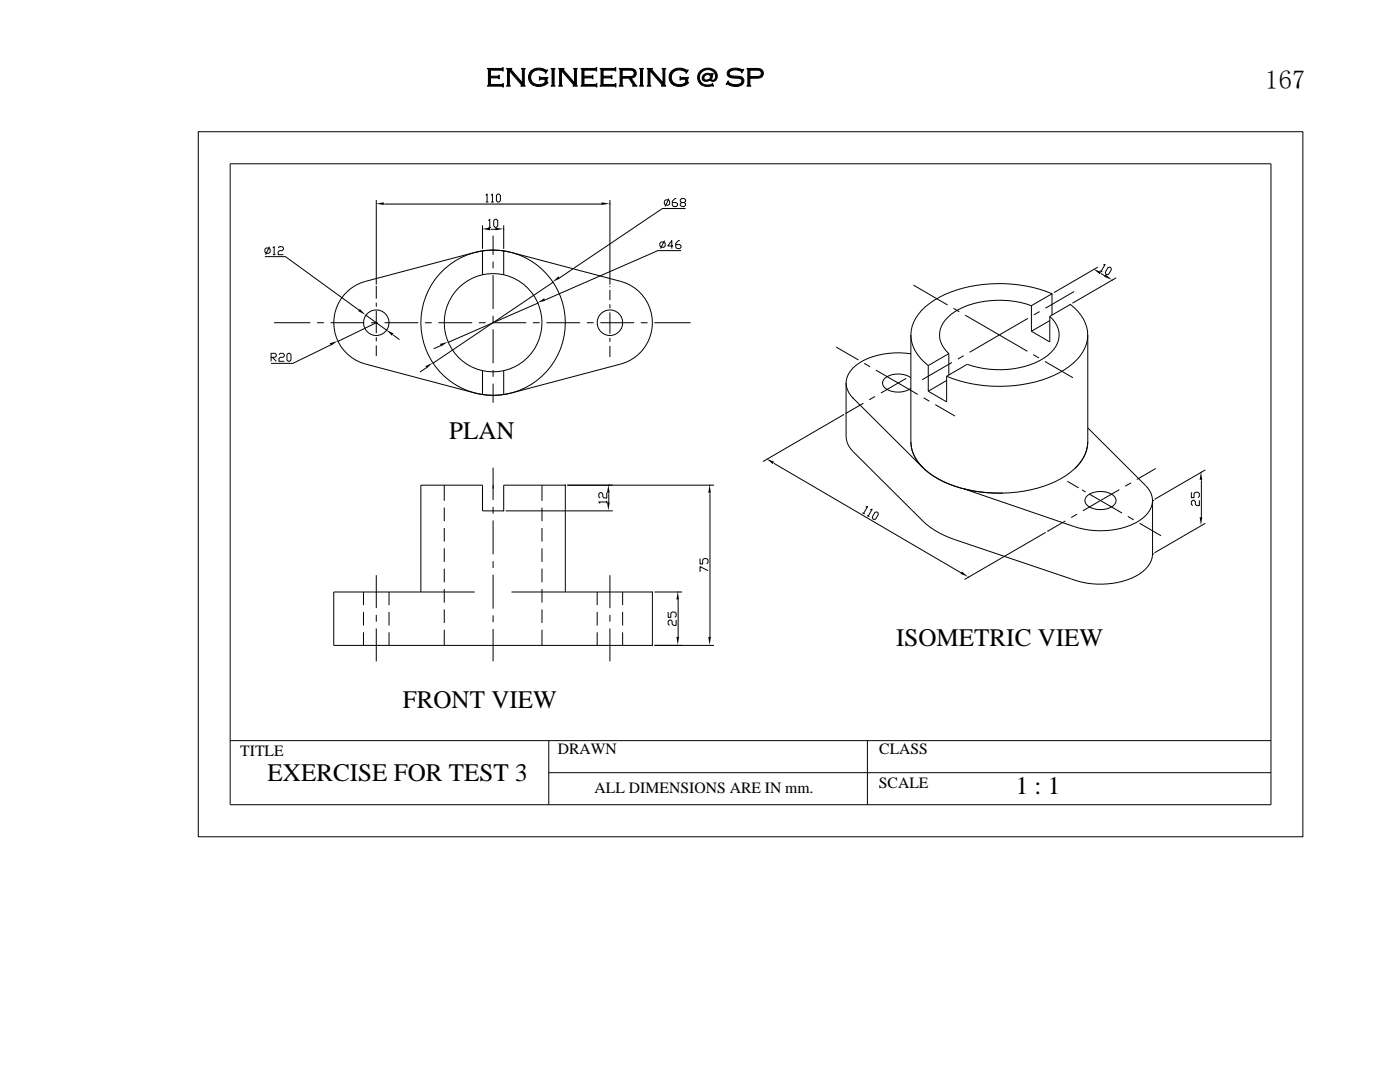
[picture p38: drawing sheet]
<svg xmlns="http://www.w3.org/2000/svg" width="279mm" height="216mm" viewBox="0 0 279 216" stroke-linecap="round" stroke-linejoin="round" font-family="sans-serif">
<defs><g id="words">
<g font-size="5.3">
<text x="96.9" y="17.2">ENGINEERING @ SP</text>
<text x="252.5" y="17.8">167</text>
</g>
<g font-size="5">
<text x="89.6" y="87.5">PLAN</text>
<text x="178.8" y="128.9">ISOMETRIC VIEW</text>
<text x="80.4" y="141.3">FRONT VIEW</text>
<text x="53.4" y="155.8">EXERCISE FOR TEST 3</text>
<text x="202.7" y="158.5">1 : 1</text>
</g>
<g font-size="3.1">
<text x="47.9" y="150.8">TITLE</text>
<text x="111.3" y="150.5">DRAWN</text>
<text x="175.5" y="150.5">CLASS</text>
<text x="118.6" y="158.2">ALL DIMENSIONS ARE IN mm.</text>
<text x="175.4" y="157.2">SCALE</text>
</g>
</g></defs>
<g fill="none" stroke="#000" stroke-width=".2">
<path d="M39.6 26.3h220.4v140.7h-220.4zM45.9 32.7h207.8v127.9h-207.8zM75.1 39.9v16.9M96.9 39l.3-.3v1.6M98 39l.3-.3v1.6M99.3 38.7h.3l.3 .3v1.1l-.3 .2h-.3l-.2-.2v-1.1zM121.7 39.9v16.9M132.8 39.9h.6l.2 .2v.6l-.2 .2h-.6l-.2-.2v-.6zM133.5 39.6l-.8 1.6M135 39.6h-.3l-.5 .5v.8l.2 .3h.6l.2-.3v-.2l-.2-.3h-.8M52.9 51.2h4.1l14.7 10.8M53.1 49.5h.6l.2 .2v.6l-.2 .2h-.6l-.2-.2v-.6z"/>
<path d="M53.8 49.2l-.8 1.6M54.5 49.5l.2-.3v1.6M54.5 50.8h.5M55.5 49.5l.3-.3h.5l.3 .3v.2l-.3 .3h-.5l-.3 .3v.5h1.1M69.4 58.1a8.3 8.3 0 0 1 3.5-2l21.8-5.7a14.2 14.2 0 0 1 7.4 0l21.8 5.7a8.5 8.5 0 0 1 6.3 8.3 8.5 8.5 0 0 1-6.3 8.2l-21.8 5.8a14.2 14.2 0 0 1-7.4 0l-21.8-5.8a8.5 8.5 0 0 1-3.5-14.5zM75.1 57.2v2.4M75.1 57.2h.1M76.7 40.7h43.4M96.3 45v4.7M96.3 50.1v4.7M96.3 50.1h.1M96.9 40.3h.6"/>
<path d="M97.5 44l.2-.2v1.6M97.5 45.4h.5M97.9 45.8h1M98 40.3h.5M98.4 47v3.8M98.4 52.2v1.3M98.4 54.9v6.8M98.8 43.8h.3l.2 .2v1.1l-.2 .3h-.3l-.3-.3v-1.1zM100.5 45v4.7M100.5 45.8h.1M100.5 50.1v4.7M100.5 50.1h.1"/>
<path d="M110.4 56.3l-24 16.2M110.4 56.3h.1M121.7 40.7h.1M121.7 57.2h.1M121.7 57.8v2.1M131.7 48.5l.3-.2h.5l.3 .2v.6l-.3 .2h-.5l-.3-.2zM132.6 48l-.8 1.6M134.3 49.1h-1l.8-1.1v1.6M135.7 48h-.3l-.5 .5v.8l.2 .3h.6l.2-.3v-.2l-.2-.3h-.8M135.9 50h-4.6l-22.5 9.8M136 40.4l-.2-.3v-.2l.2-.3h.6l.2 .3v.2l-.2 .3h-.6l-.2 .3v.2l.2 .3h.6l.2-.3v-.2l-.2-.3M136.8 41.6h-4.6l-20.5 13.8"/>
<path d="M182.3 56.9l6.8 4M209.9 58.6a27.9 27.9 0 0 0-22.4 .7 10 10 0 0 0-5.6 6.6 7.4 7.4 0 0 0 3.4 7M209.9 58.6l-4.1 2.4M209.9 58.6v4.3M209.9 58.6h.1M214.4 58.2l-5.8 3.3M219.1 53.3l-8.7 5.1M219.5 54l.5 .3M219.7 54.6l.9 .5M220.2 52.9l.4-.1-.8 1.3M221.1 53.4l.4-.1 .2 .1 .1 .4-.5 .9-.4 .1-.2-.1-.1-.4zM222 55.9h.1"/>
<path d="M222.8 55.4l-8.8 5.1M54.1 71.3h.8l.2-.3v-.2l-.2-.3h-.8v1.6M54.4 71.3l.7 .8M54.7 64.4h7.2M55.7 70.8l.2-.3h.6l.2 .3v.2l-.2 .3h-.6l-.2 .3v.5h1M57.5 70.5h.3l.3 .3v1l-.3 .3h-.3l-.2-.3v-1zM63.3 64.4h1.3M66 64.4h6.7M66 68.8l-7.5 3.7h-4.4M67.5 68.1h.1M73 62.9l4.2 3M73 62.9h.1"/>
<path d="M74.1 64.4h1.3M75.1 60.4v.8M75.1 62v4.5M75.1 64.4l-7.6 3.7M75.1 67.3v.8M75.1 68.9v2.1M76.7 64.4h6.8M78.4 66.8l1.3 1M84.8 64.4h1.4M85.1 73.4l-1.3 .8M87.5 64.4h6.7M88 68.9l-1.4 .7"/>
<path d="M89.5 68.3h.1M95.6 64.4h1.3M96.3 74v4.7M98.3 64.4h6.7M98.4 63v1.4M98.4 65.7v6.8M98.4 73.8v1.4M98.4 76.6v3.8M100.5 74v4.7M106.4 64.4h1.3M107.3 60.5l-17.8 7.8M107.3 60.5h.1"/>
<path d="M109 64.4h6.8M117.1 64.4h1.4M119.8 64.4h6.7M121.7 60.7v.8M121.7 62.3v4.3M121.7 67.4v.8M121.7 69v2.2M127.9 64.4h1.3M130.6 64.4h7.2M166.9 69.2l4.4 2.6M168.9 76.4v10.7a4.3 4.3 0 0 0 1.4 3l13.9 13.9 2.3 1.8 1.9 1 2.2 .9 23.2 7.8a16.2 16.2 0 0 0 13.6-1 5.1 5.1 0 0 0 2.6-4M170.2 79.4l14 13.9"/>
<path d="M172.5 72.5l1.1 .7M174.6 79.1l-1.1 .7M174.8 73.9l8.4 4.8M180.9 75.5l-5.1 2.9M181.8 66.8v21.4M181.8 70.6a14.4 14.4 0 0 0-11.5 2.8 4 4 0 0 0 .1 6.2M181.8 75.4a4.4 4.4 0 0 0-5.4 .3 1.31 1.31 0 0 0 .6 2 4.7 4.7 0 0 0 4.8-.2M184.3 79.4l1.2 .7M185.3 72.9v5.2M188.9 75.1v5.1l-3.6-2.1M188.9 75.9l-3.6 2.2M189.4 70.6l-4.1 2.3"/>
<path d="M189.4 70.6v4.2M190 72.3l-6 3.5M190.3 61.5l1.1 .7M192.3 71l-1.1 .7M192.6 62.9l6.8 3.9M199.4 66.8l5.6 3.3M199.4 66.8l-5.9 3.5M205.1 63.5l-5.7 3.3M205.8 61a18.7 18.7 0 0 0-15.2 1.2 5.4 5.4 0 0 0-2.9 5.8 5.8 5.8 0 0 0 1.7 2.6M205.8 61v5.1M206.2 70.8l1.2 .6M207.5 62.2l-1.2 .6"/>
<path d="M208.5 72.1l5.6 3.3M209.5 63.1a4.7 4.7 0 0 1-.4 7.9 18 18 0 0 1-16.1 1.7l-4.1 2.4M209.5 63.1v5.1l-3.7-2.1M209.5 64l-3.7 2.1M213.6 60.7a7.6 7.6 0 0 1 3.4 7.1 9.2 9.2 0 0 1-4.6 6 27.5 27.5 0 0 1-22.3 1.8l-1.2-.5M213.6 60.7l-4.1 2.4M213.6 60.7h.1M217.1 66.8v21.4M88.7 96.8v3.1M98.4 93.3v6.5M108.2 96.8v3.1M113.2 96.8h29.3"/>
<path d="M121.1 98.3v1.1h-.5l-.3-.3v-.5l-.3-.3h-.2l-.3 .3v.5l.3 .3M121.1 99.9v.5M121.5 96.8h.1M121.5 98.4v1.9M141.7 98.4v28.8M154.4 92.4l37.5 22M168.5 82.7l-16.2 9.4M172.3 80.5l-3.4 2M181.8 88.2a8 8 0 0 0 3.5 6.1 24.4 24.4 0 0 0 16.3 4 21.8 21.8 0 0 0 12.8-4.7 7.6 7.6 0 0 0 2.7-5.4M181.8 88.2a8.4 8.4 0 0 0 4.4 6.8 24.7 24.7 0 0 0 14 3.4M186.7 80.7l3.9 2.3M213 96l2.3 1.3"/>
<path d="M216 97.8l.7 .4M217 98.9a4.5 4.5 0 0 1 5.4 .2 1.33 1.33 0 0 1-.7 2.1 4.4 4.4 0 0 1-5-.6 1.19 1.19 0 0 1 .3-1.7zM217.1 85.4l11.5 11.4a3.9 3.9 0 0 1 0 6.1 14.3 14.3 0 0 1-12.3 2.7l-1.9-.5-22-7.5M217.1 88.2a7.3 7.3 0 0 1-2.6 5.3M217.4 98.6l6.5 3.8M223.4 97.7l-7.3 4.2M225.7 96.3l-1.1 .7M230 99.9h.1M230 99.9v10.6M230.7 93.5l-3.8 2.2M237.8 98.2v1.1h.5v-.8l.3-.3h.5l.3 .3v.5l-.3 .3M239.4 99.8v1.1h-.6l-.2-.3v-.5l-.3-.3h-.3l-.2 .3v.5l.2 .3"/>
<path d="M239.8 94.2h.1M239.8 95.8v7.5M240.6 93.8l-10.2 5.8M72.5 118.1v2.7M75.1 114.8v6.5M77.6 118.1v2.7M84 118.1v-21.3h12.3v5.1h4.2v-5.1h12.3v21.3M88.7 101.3v2.7M88.7 105.4v2.7M88.7 109.4v2.7M88.7 113.5v2.7M88.7 117.5v2.7"/>
<path d="M94.7 118.1h-28.1v10.7h63.6v-10.7h-28.1M98.4 101.1v1.4M98.4 103.8v6.8M98.4 112v1.3M98.4 114.7v6.7M100.9 101.9h21.4M108.2 101.3v2.7M108.2 105.4v2.7M108.2 109.4v2.7M108.2 113.5v2.7M108.2 117.5v2.7M119.2 118.1v2.7"/>
<path d="M121.1 100.2h-1.6l.3 .2M121.7 114.8v6.5M124.3 118.1v2.7M130.6 118.1h5.5M135.3 119.7v7.5M139.7 111.5v1h.5v-.8l.3-.2h.5l.3 .2v.6l-.3 .2M141.3 113.9l-1.6-.8v1M172.1 102.3l.5 .3M172.8 101.2l.3-.1-.8 1.4M173 102.9l.5 .2M173.7 101.7l.4-.1-.8 1.4M174.6 102.2l.4-.1 .2 .2 .1 .3-.5 1-.4 .1-.2-.2-.1-.3z"/>
<path d="M193.3 115.2h.1M208.7 106.2l-16.2 9.4M209.1 106h.1M212.6 104l-3.5 2M214.9 102.6l-1.1 .7M225.1 103l1.2 .7M227.4 104.4l4.3 2.5M230 110.5h.1M240.6 104.4l-10.2 5.9M72.5 122.1v2.7M72.5 126.2v2.6M75.1 122.7v1.3"/>
<path d="M75.1 125.4v6.6M77.6 122.1v2.7M77.6 126.2v2.6M88.7 121.6v2.7M88.7 125.7v3.1M98.4 122.8v1.4M98.4 125.5v6.5M108.2 121.6v2.7M108.2 125.7v3.1M119.2 122.1v2.7M119.2 126.2v2.6M121.7 122.7v1.3"/>
<path d="M121.7 125.4v6.6M124.3 122.1v2.7M124.3 126.2v2.6M130.6 128.8h11.9M133.3 122.1v1.1h.6v-.8l.2-.3h.6l.2 .3v.5l-.2 .3M134.9 123.7v1.1h-.5l-.3-.3v-.5l-.2-.3h-.3l-.3 .3v.5l.3 .3M45.9 147.8h207.8M109.5 147.8v12.8M109.5 154.2h144.2M173.1 147.8v12.8"/>
<circle cx="75.1" cy="64.4" r="2.55"/>
<circle cx="98.4" cy="64.4" r="14.5"/>
<circle cx="98.4" cy="64.4" r="9.8"/>
<circle cx="121.7" cy="64.4" r="2.55"/>
</g>
<g fill="#000">
<path d="M75 40.6l1.6-.2v.5zM96.2 45.7l1.6-.3v.6zM98.9 45.4l1.5 .3-1.5 .3zM107.3 60.4l1.3-.9 .2 .5zM110.3 56.2l1.2-1.1 .3 .5zM120.1 40.4l1.5 .2-1.5 .3zM218.2 53.7l1.5 .5-.2 .5zM220.6 54.8l1.3 1-1.5-.6zM65.8 68.5l1.6-.5-1.3 1zM71.8 61.7l1.2 1.1-1.5-.7zM77.1 65.8l1.4 .7-.3 .5zM84.9 73.1l1.5-.7-1.2 1.1z"/>
<path d="M87.8 68.6l1.6-.4-1.4 .9zM121.4 96.7l.3 1.6h-.6zM141.6 96.7l.3 1.6h-.5zM153 91.5l1.5 .6-.3 .5zM239.7 94.2l.2 1.5h-.5zM121.1 100.3h.6l-.3 1.6zM135.3 118l.2 1.6h-.5zM192 114.1l1.2 1-1.5-.6zM239.4 103.2h.5l-.2 1.6zM135 127.1h.5l-.2 1.6zM141.4 127.1h.5l-.3 1.6z"/>
</g>
<use href="#words"/>
</svg>
